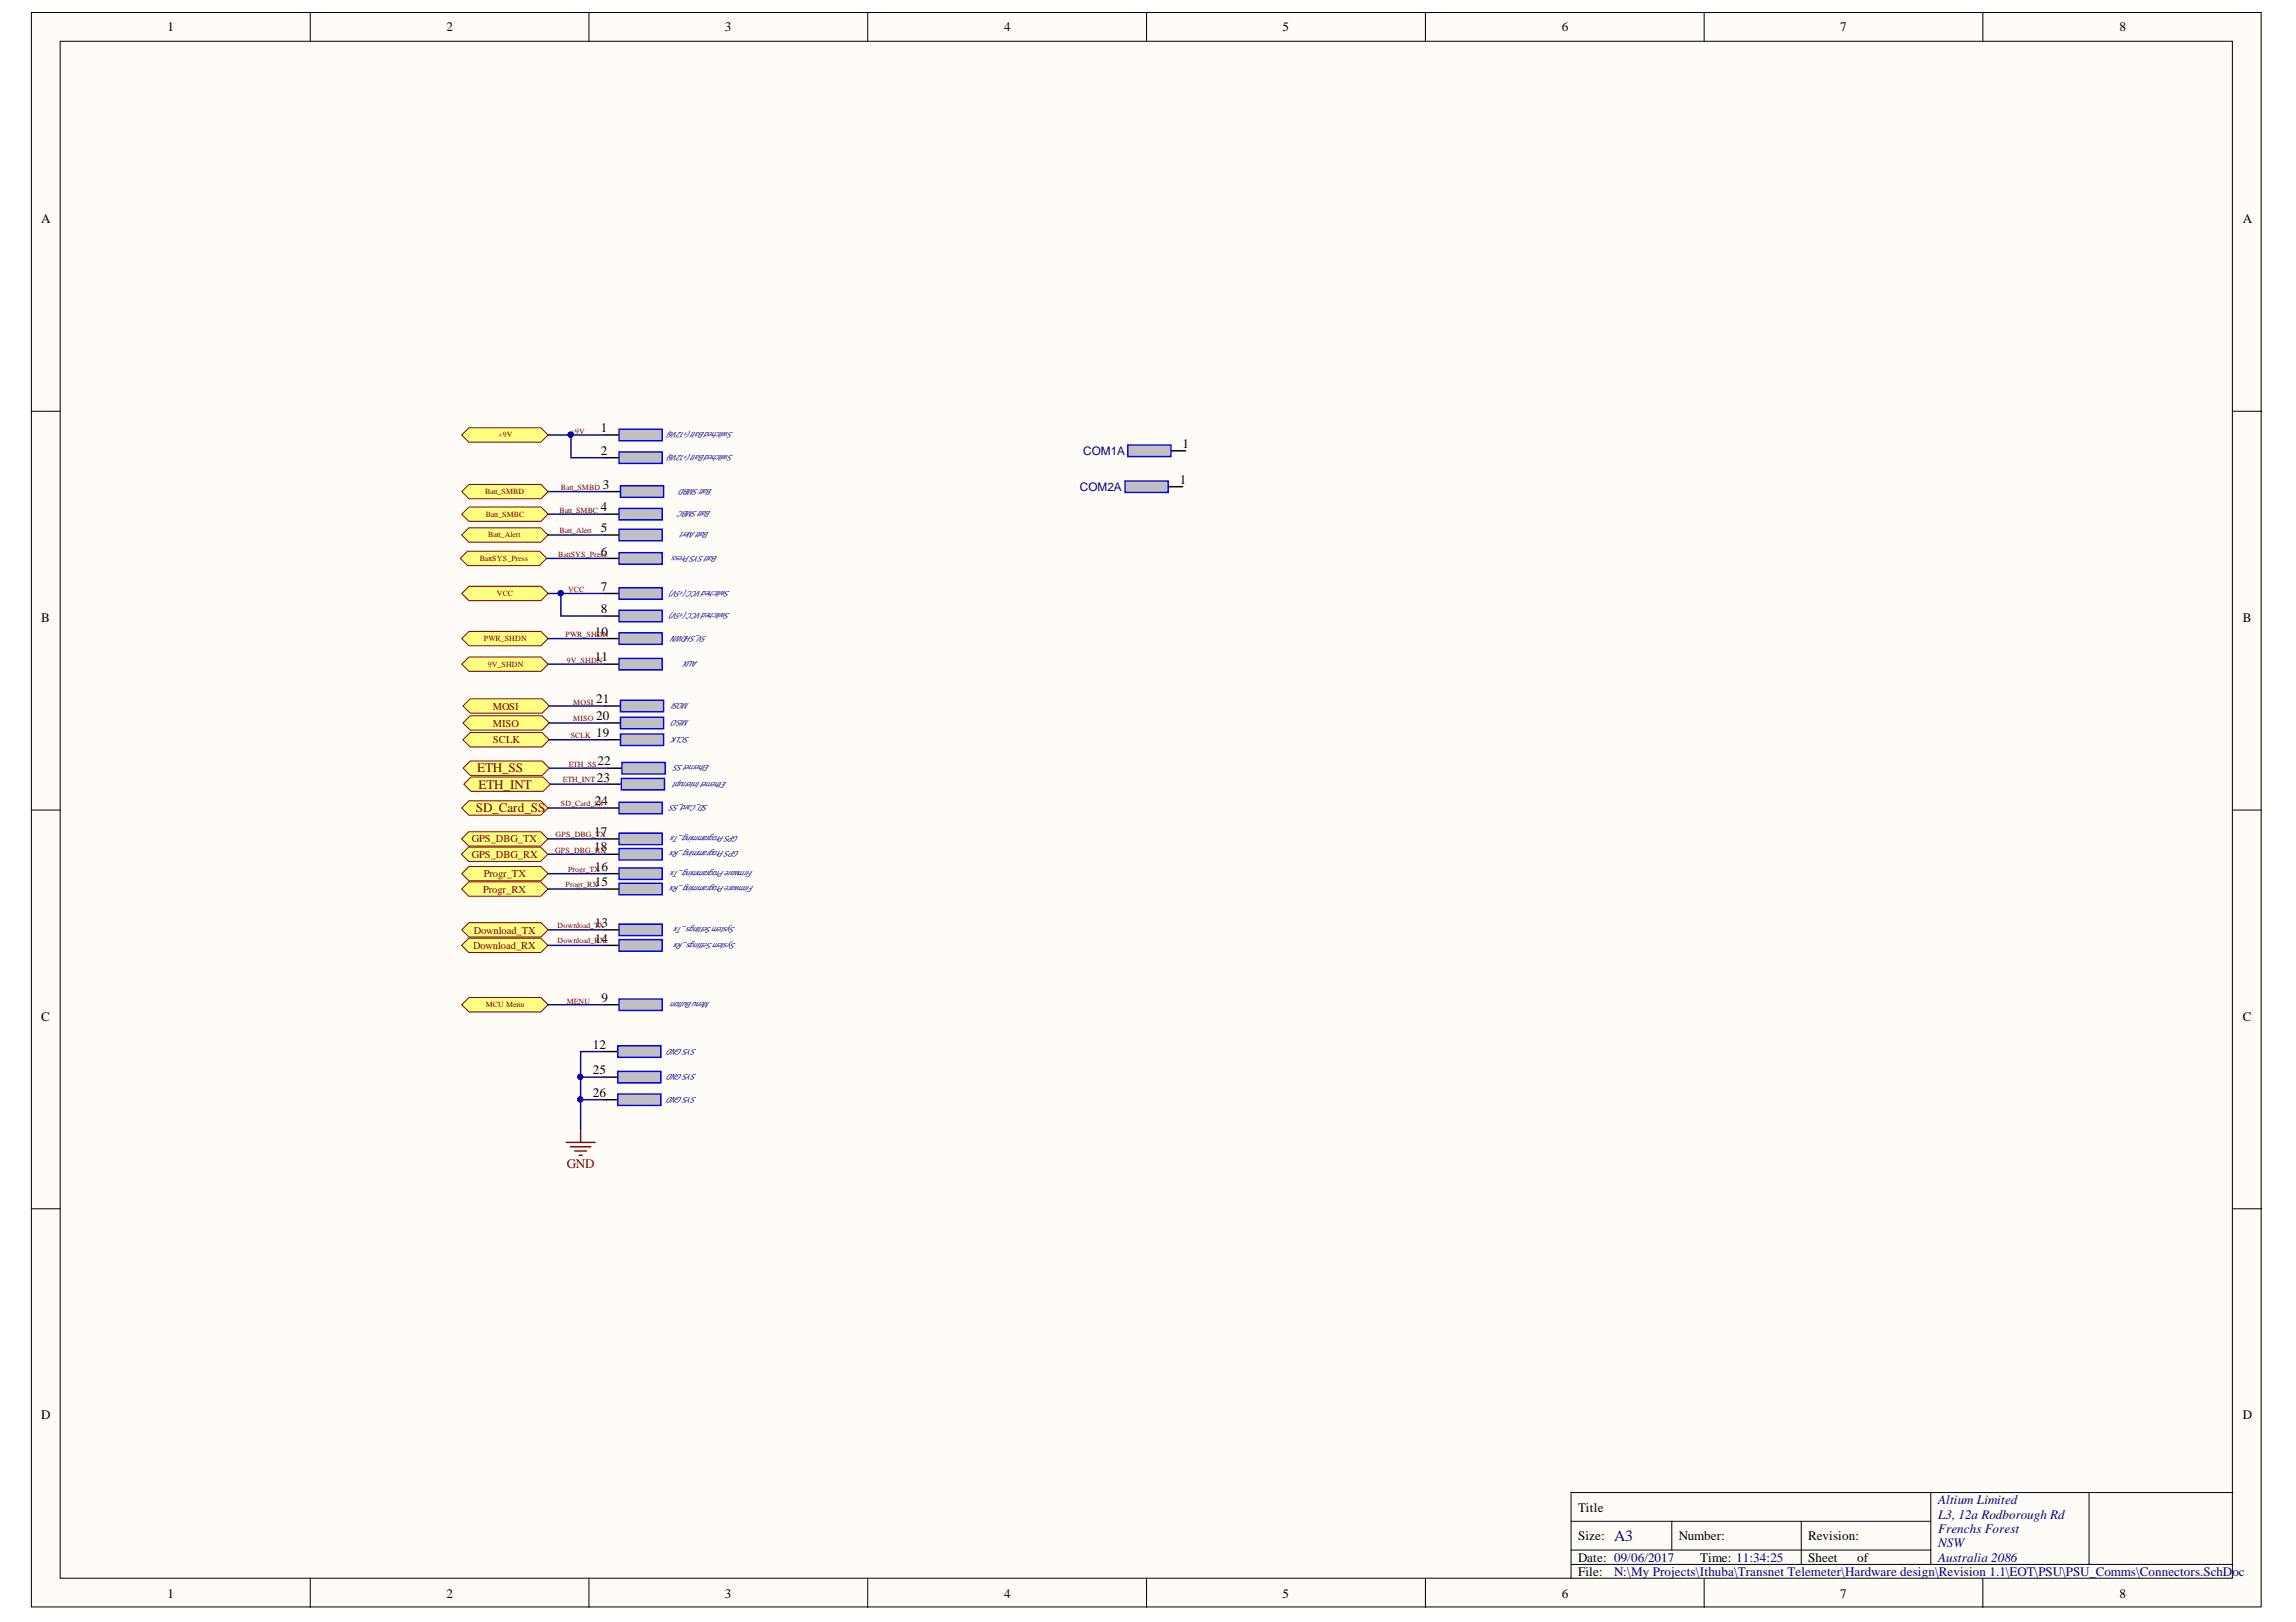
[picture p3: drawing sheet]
<svg xmlns="http://www.w3.org/2000/svg" width="297mm" height="210mm" viewBox="0 0 297 210" stroke-linecap="round" stroke-linejoin="round" font-family="sans-serif">
<defs><g id="words">
<text font-size="2" fill="#000080" x="208.8" y="199.4">A3</text>
<g font-size="1.7">
<text x="21.7" y="4.1">1</text>
<text x="57.8" y="4.1">2</text>
<text x="93.8" y="4.1">3</text>
<text x="129.9" y="4.1">4</text>
<text x="165.9" y="4.1">5</text>
<text x="202" y="4.1">6</text>
<text x="238.1" y="4.1">7</text>
<text x="274.2" y="4.1">8</text>
<text x="5.3" y="28.9">A</text>
<text x="290.2" y="28.9">A</text>
<text x="77.7" y="55.9">1</text>
<text x="77.7" y="58.9">2</text>
<text x="153" y="58">1</text>
<text x="78" y="63.3">3</text>
<text x="152.7" y="62.6">1</text>
<text x="77.7" y="66.2">4</text>
<text x="77.7" y="71.9">6</text>
<text x="77.7" y="68.9">5</text>
<text x="77.7" y="76.5">7</text>
<text x="5.3" y="80.5">B</text>
<text x="77" y="82.3">10</text>
<text x="77.7" y="79.3">8</text>
<text x="290.2" y="80.5">B</text>
<text x="77" y="85.6">11</text>
<text x="77.1" y="91">21</text>
<text x="77.1" y="93.2">20</text>
<text x="77.1" y="95.4">19</text>
<text x="77.2" y="101.1">23</text>
<text x="77.3" y="99">22</text>
<text x="77" y="104.2">24</text>
<text x="76.9" y="108.2">17</text>
<text x="76.9" y="110.2">18</text>
<text x="77" y="112.7">16</text>
<text x="77" y="114.7">15</text>
<text x="77" y="120">13</text>
<text x="77" y="122">14</text>
<text x="77.8" y="129.7">9</text>
<text x="5.3" y="132.2">C</text>
<text x="76.7" y="135.7">12</text>
<text x="290.2" y="132.2">C</text>
<text x="76.7" y="139">25</text>
<text x="76.7" y="142">26</text>
<text x="5.3" y="183.7">D</text>
<text x="290.2" y="183.7">D</text>
<text x="204.2" y="195.6">Title</text>
<text x="204.2" y="199.3">Size:</text>
<text x="204.2" y="202.1">Date: 09/06/2017</text>
<text x="204.2" y="204">File:</text>
<text x="217.2" y="199.3">Number:</text>
<text x="220" y="202.1">Time: 11:34:25</text>
<text x="233.9" y="199.3">Revision:</text>
<text x="233.9" y="202.1">Sheet</text>
<text x="240.3" y="202.1">of</text>
<text x="21.7" y="206.8">1</text>
<text x="57.8" y="206.8">2</text>
<text x="93.8" y="206.8">3</text>
<text x="129.9" y="206.8">4</text>
<text x="165.9" y="206.8">5</text>
<text x="202" y="206.8">6</text>
<text x="238.1" y="206.8">7</text>
<text x="274.2" y="206.8">8</text>
</g>
<g font-size="1.7" fill="#800000">
<text x="61.7" y="100">ETH_SS</text>
<text x="61.6" y="105.1">SD_Card_SS</text>
<text x="61.9" y="102.1">ETH_INT</text>
<text x="73.3" y="151.2">GND</text>
</g>
<g font-size="1.7" fill="#000080">
<text x="250.8" y="194.7">Altium Limited</text>
<text x="250.8" y="196.5">L3, 12a Rodborough Rd</text>
<text x="208.8" y="204">N:\My Projects\Ithuba\Transnet Telemeter\Hardware design\Revision 1.1\EOT\PSU\PSU_Comms\Connectors.SchDoc</text>
<text x="250.8" y="198.4">Frenchs Forest</text>
<text x="250.8" y="200.3">NSW</text>
<text x="250.8" y="202.1">Australia 2086</text>
</g>
<g font-size="1.5" fill="#000080">
<text x="140.1" y="58.9">COM1A</text>
<text x="139.7" y="63.5">COM2A</text>
</g>
<g font-size="1.4" fill="#800000">
<text x="63.8" y="91.8">MOSI</text>
<text x="63.8" y="94">MISO</text>
<text x="63.8" y="96.2">SCLK</text>
<text x="61.1" y="111">GPS_DBG_RX</text>
<text x="61.1" y="109">GPS_DBG_TX</text>
<text x="62.6" y="113.5">Progr_TX</text>
<text x="62.5" y="115.5">Progr_RX</text>
<text x="61.2" y="122.8">Download_RX</text>
<text x="61.3" y="120.8">Download_TX</text>
</g>
<g font-size="1" fill="#800000">
<text x="64.4" y="56.6">+9V</text>
<text x="73.8" y="56.1">+9V</text>
<text x="62.8" y="64">Batt_SMBD</text>
<text x="72.6" y="63.4">Batt_SMBD</text>
<text x="62.8" y="66.9">Batt_SMBC</text>
<text x="63.2" y="69.5">Batt_Alert</text>
<text x="72.4" y="66.3">Batt_SMBC</text>
<text x="72.4" y="69">Batt_Alert</text>
<text x="62.1" y="72.6">BattSYS_Press</text>
<text x="64.3" y="77.1">VCC</text>
<text x="72.2" y="72.1">BattSYS_Press</text>
<text x="73.5" y="76.6">VCC</text>
<text x="62.6" y="83">PWR_SHDN</text>
<text x="73.2" y="82.5">PWR_SHDN</text>
<text x="63.1" y="86.3">9V_SHDN</text>
<text x="73.3" y="85.8">9V_SHDN</text>
<text x="73.8" y="95.5">SCLK</text>
<text x="74.2" y="91.2">MOSI</text>
<text x="74.2" y="93.4">MISO</text>
<text x="72.8" y="101.2">ETH_INT</text>
<text x="73.6" y="99.2">ETH_SS</text>
<text x="72.6" y="104.4">SD_Card_SS</text>
<text x="71.8" y="110.4">GPS_DBG_RX</text>
<text x="71.9" y="108.3">GPS_DBG_TX</text>
<text x="73.5" y="112.8">Progr_TX</text>
<text x="73.2" y="114.8">Progr_RX</text>
<text x="72.1" y="120.2">Download_TX</text>
<text x="72.1" y="122.1">Download_RX</text>
<text x="62.8" y="130.4">MCU Menu</text>
<text x="73.3" y="129.9">MENU</text>
</g>
<g font-size="1" fill="#000080">
<text x="94.9" y="58.9" transform="rotate(-180 94.9 58.9)">SwitchedBatt(+12V6)</text>
<text x="94.9" y="55.9" transform="rotate(-180 94.9 55.9)">SwitchedBatt(+12V6)</text>
<text x="92.2" y="63.3" transform="rotate(-180 92.2 63.3)">Batt SMBD</text>
<text x="91.8" y="68.9" transform="rotate(-180 91.8 68.9)">Batt Alert</text>
<text x="92" y="66.2" transform="rotate(-180 92 66.2)">Batt SMBC</text>
<text x="92.9" y="71.9" transform="rotate(-180 92.9 71.9)">Batt SYS Press</text>
<text x="94.5" y="76.5" transform="rotate(-180 94.5 76.5)">SwitchedVCC(+5V)</text>
<text x="91.4" y="82.3" transform="rotate(-180 91.4 82.3)">5V_SHDWN</text>
<text x="94.5" y="79.3" transform="rotate(-180 94.5 79.3)">SwitchedVCC(+5V)</text>
<text x="90.3" y="85.6" transform="rotate(-180 90.3 85.6)">AUX</text>
<text x="89.1" y="91" transform="rotate(-180 89.1 91)">MOSI</text>
<text x="89.1" y="93.2" transform="rotate(-180 89.1 93.2)">MISO</text>
<text x="89.2" y="95.4" transform="rotate(-180 89.2 95.4)">SCLK</text>
<text x="91.8" y="99" transform="rotate(-180 91.8 99)">Ethernet SS</text>
<text x="94" y="101.1" transform="rotate(-180 94 101.1)">Ethernet Interrupt</text>
<text x="91.7" y="104.2" transform="rotate(-180 91.7 104.2)">SD_Card_SS</text>
<text x="95.6" y="108.2" transform="rotate(-180 95.6 108.2)">GPS Programming_Tx</text>
<text x="95.7" y="110.2" transform="rotate(-180 95.7 110.2)">GPS Programming _Rx</text>
<text x="97.4" y="112.7" transform="rotate(-180 97.4 112.7)">Firmware Programming_Tx</text>
<text x="95.1" y="120" transform="rotate(-180 95.1 120)">System Settings _Tx</text>
<text x="97.5" y="114.7" transform="rotate(-180 97.5 114.7)">Firmware Programming _Rx</text>
<text x="95.2" y="122" transform="rotate(-180 95.2 122)">System Settings _Rx</text>
<text x="91.8" y="129.7" transform="rotate(-180 91.8 129.7)">MenuButton</text>
<text x="90.2" y="135.7" transform="rotate(-180 90.2 135.7)">SYS GND</text>
<text x="90.2" y="139" transform="rotate(-180 90.2 139)">SYS GND</text>
<text x="90.2" y="142" transform="rotate(-180 90.2 142)">SYS GND</text>
</g>
</g></defs>
<g fill="#fffcf8" stroke="#000" stroke-width=".13">
<path d="M4.1 1.6h288.4v206.4h-288.4z"/>
<path d="M7.8 5.3h281v198.9h-281z"/>
</g>
<g fill="none" stroke="#000" stroke-width=".13">
<path d="M40.1 1.6v3.7M76.2 1.6v3.7M112.3 1.6v3.7M148.3 1.6v3.7M184.4 1.6v3.7M220.5 1.6v3.7M256.5 1.6v3.7M4.1 53.2h3.7M288.9 53.2h3.7M4.1 104.8h3.7M288.9 104.8h3.7M4.1 156.4h3.7"/>
<path d="M288.9 156.4h3.7M203.2 196.9h46.6M216.3 196.9v3.7M233 196.9v5.6M249.8 193.2v9.3M270.3 193.2h-67.1v11.1M288.9 193.2h-18.6v9.3M40.1 204.3v3.7M76.2 204.3v3.7M112.3 204.3v3.7M148.3 204.3v3.7M184.4 204.3v3.7"/>
<path d="M203.2 202.5h85.7M203.2 200.6h46.6M220.5 204.3v3.7M256.5 204.3v3.7"/>
</g>
<path d="M78.2 56.3h1.9" fill="none" stroke="#000" stroke-width=".19"/>
<path d="M80.1 55.5h5.6v1.5h-5.6z" fill-rule="evenodd" fill="#c0c0c0"/>
<path d="M80.1 55.5h5.6v1.5h-5.6z" fill="none" stroke="#00f" stroke-width=".19"/>
<path d="M78.2 59.2h1.9" fill="none" stroke="#000" stroke-width=".19"/>
<path d="M80.1 58.5h5.6v1.5h-5.6z" fill-rule="evenodd" fill="#c0c0c0"/>
<path d="M80.1 58.5h5.6v1.5h-5.6z" fill="none" stroke="#00f" stroke-width=".19"/>
<path d="M78.1 139.4h1.8" fill="none" stroke="#000" stroke-width=".19"/>
<path d="M79.9 138.6h5.6v1.5h-5.6z" fill-rule="evenodd" fill="#c0c0c0"/>
<path d="M79.9 138.6h5.6v1.5h-5.6z" fill="none" stroke="#00f" stroke-width=".19"/>
<path d="M78.1 142.3h1.8" fill="none" stroke="#000" stroke-width=".19"/>
<path d="M79.9 141.6h5.6v1.5h-5.6z" fill-rule="evenodd" fill="#c0c0c0"/>
<path d="M79.9 141.6h5.6v1.5h-5.6z" fill="none" stroke="#00f" stroke-width=".19"/>
<path d="M78.2 76.8h1.9" fill="none" stroke="#000" stroke-width=".19"/>
<path d="M80.1 76.1h5.6v1.4h-5.6z" fill-rule="evenodd" fill="#c0c0c0"/>
<path d="M80.1 76.1h5.6v1.4h-5.6z" fill="none" stroke="#00f" stroke-width=".19"/>
<path d="M78.2 79.7h1.9" fill="none" stroke="#000" stroke-width=".19"/>
<path d="M80.1 79h5.6v1.5h-5.6z" fill-rule="evenodd" fill="#c0c0c0"/>
<path d="M80.1 79h5.6v1.5h-5.6z" fill="none" stroke="#00f" stroke-width=".19"/>
<path d="M78.4 91.4h1.9" fill="none" stroke="#000" stroke-width=".19"/>
<path d="M80.3 90.6h5.6v1.5h-5.6z" fill-rule="evenodd" fill="#c0c0c0"/>
<path d="M80.3 90.6h5.6v1.5h-5.6z" fill="none" stroke="#00f" stroke-width=".19"/>
<path d="M78.4 93.6h1.9" fill="none" stroke="#000" stroke-width=".19"/>
<path d="M80.3 92.8h5.6v1.5h-5.6z" fill-rule="evenodd" fill="#c0c0c0"/>
<path d="M80.3 92.8h5.6v1.5h-5.6z" fill="none" stroke="#00f" stroke-width=".19"/>
<path d="M78.4 95.7h1.9" fill="none" stroke="#000" stroke-width=".19"/>
<path d="M80.3 95h5.6v1.5h-5.6z" fill-rule="evenodd" fill="#c0c0c0"/>
<path d="M80.3 95h5.6v1.5h-5.6z" fill="none" stroke="#00f" stroke-width=".19"/>
<path d="M78.6 99.4h1.9" fill="none" stroke="#000" stroke-width=".19"/>
<path d="M80.5 98.7h5.5v1.5h-5.5z" fill-rule="evenodd" fill="#c0c0c0"/>
<path d="M80.5 98.7h5.5v1.5h-5.5z" fill="none" stroke="#00f" stroke-width=".19"/>
<path d="M78.4 63.6h1.9" fill="none" stroke="#000" stroke-width=".19"/>
<path d="M80.3 62.9h5.6v1.5h-5.6z" fill-rule="evenodd" fill="#c0c0c0"/>
<path d="M80.3 62.9h5.6v1.5h-5.6z" fill="none" stroke="#00f" stroke-width=".19"/>
<path d="M78.2 66.5h1.9" fill="none" stroke="#000" stroke-width=".19"/>
<path d="M80.1 65.8h5.6v1.5h-5.6z" fill-rule="evenodd" fill="#c0c0c0"/>
<path d="M80.1 65.8h5.6v1.5h-5.6z" fill="none" stroke="#00f" stroke-width=".19"/>
<path d="M78.2 72.3h1.9" fill="none" stroke="#000" stroke-width=".19"/>
<path d="M80.1 71.5h5.6v1.5h-5.6z" fill-rule="evenodd" fill="#c0c0c0"/>
<path d="M80.1 71.5h5.6v1.5h-5.6z" fill="none" stroke="#00f" stroke-width=".19"/>
<path d="M78.2 69.2h1.9" fill="none" stroke="#000" stroke-width=".19"/>
<path d="M80.1 68.5h5.6v1.5h-5.6z" fill-rule="evenodd" fill="#c0c0c0"/>
<path d="M80.1 68.5h5.6v1.5h-5.6z" fill="none" stroke="#00f" stroke-width=".19"/>
<path d="M78.2 113.1h1.9" fill="none" stroke="#000" stroke-width=".19"/>
<path d="M80.1 112.3h5.6v1.5h-5.6z" fill-rule="evenodd" fill="#c0c0c0"/>
<path d="M80.1 112.3h5.6v1.5h-5.6z" fill="none" stroke="#00f" stroke-width=".19"/>
<path d="M78.2 115.1h1.9" fill="none" stroke="#000" stroke-width=".19"/>
<path d="M80.1 114.3h5.6v1.5h-5.6z" fill-rule="evenodd" fill="#c0c0c0"/>
<path d="M80.1 114.3h5.6v1.5h-5.6z" fill="none" stroke="#00f" stroke-width=".19"/>
<g fill="#ffff80" stroke="#800000" stroke-width=".13">
<path d="M59.7 113.1l1-1h9.3l.9 1-.9 .9h-9.3z" fill-rule="evenodd"/>
<path d="M59.7 115.1l1-1h9.3l.9 1-.9 .9h-9.3z" fill-rule="evenodd"/>
</g>
<path d="M73.3 147.8h3.7M73.8 148.4h2.6M74.4 149h1.5M74.9 149.5h.4M75.1 146v1.8" fill="none" stroke="#800000" stroke-width=".19"/>
<path d="M78.2 108.6h1.9" fill="none" stroke="#000" stroke-width=".19"/>
<path d="M80.1 107.8h5.6v1.5h-5.6z" fill-rule="evenodd" fill="#c0c0c0"/>
<path d="M80.1 107.8h5.6v1.5h-5.6z" fill="none" stroke="#00f" stroke-width=".19"/>
<path d="M78.2 110.6h1.9" fill="none" stroke="#000" stroke-width=".19"/>
<path d="M80.1 109.8h5.6v1.5h-5.6z" fill-rule="evenodd" fill="#c0c0c0"/>
<path d="M80.1 109.8h5.6v1.5h-5.6z" fill="none" stroke="#00f" stroke-width=".19"/>
<g fill="#ffff80" stroke="#800000" stroke-width=".13">
<path d="M59.7 110.6l.9-1h9.3l1 1-1 .9h-9.3z" fill-rule="evenodd"/>
<path d="M59.7 108.6l1-1h9.3l.9 1-.9 .9h-9.3z" fill-rule="evenodd"/>
</g>
<path d="M78.2 120.3h1.9" fill="none" stroke="#000" stroke-width=".19"/>
<path d="M80.1 119.6h5.6v1.5h-5.6z" fill-rule="evenodd" fill="#c0c0c0"/>
<path d="M80.1 119.6h5.6v1.5h-5.6z" fill="none" stroke="#00f" stroke-width=".19"/>
<path d="M78.2 122.3h1.9" fill="none" stroke="#000" stroke-width=".19"/>
<path d="M80.1 121.6h5.6v1.5h-5.6z" fill-rule="evenodd" fill="#c0c0c0"/>
<path d="M80.1 121.6h5.6v1.5h-5.6z" fill="none" stroke="#00f" stroke-width=".19"/>
<g fill="#ffff80" stroke="#800000" stroke-width=".13">
<path d="M59.7 122.3l1-.9h9.3l.9 .9-.9 1h-9.3z" fill-rule="evenodd"/>
<path d="M59.7 120.3l1-.9h9.3l.9 .9-.9 1h-9.3z" fill-rule="evenodd"/>
</g>
<path d="M78.2 82.6h1.9" fill="none" stroke="#000" stroke-width=".19"/>
<path d="M80.1 81.9h5.6v1.5h-5.6z" fill-rule="evenodd" fill="#c0c0c0"/>
<path d="M80.1 81.9h5.6v1.5h-5.6z" fill="none" stroke="#00f" stroke-width=".19"/>
<path d="M78.1 136.1h1.8" fill="none" stroke="#000" stroke-width=".19"/>
<path d="M79.9 135.3h5.6v1.5h-5.6z" fill-rule="evenodd" fill="#c0c0c0"/>
<path d="M79.9 135.3h5.6v1.5h-5.6z" fill="none" stroke="#00f" stroke-width=".19"/>
<path d="M78.2 130h1.9" fill="none" stroke="#000" stroke-width=".19"/>
<path d="M80.1 129.3h5.6v1.5h-5.6z" fill-rule="evenodd" fill="#c0c0c0"/>
<path d="M80.1 129.3h5.6v1.5h-5.6z" fill="none" stroke="#00f" stroke-width=".19"/>
<path d="M78.2 104.6h1.9" fill="none" stroke="#000" stroke-width=".19"/>
<path d="M80.1 103.8h5.6v1.5h-5.6z" fill-rule="evenodd" fill="#c0c0c0"/>
<path d="M80.1 103.8h5.6v1.5h-5.6z" fill="none" stroke="#00f" stroke-width=".19"/>
<g fill="#ffff80" stroke="#800000" stroke-width=".13">
<path d="M59.9 91.4l.9-1h9.3l1 1-1 .9h-9.3z" fill-rule="evenodd"/>
<path d="M59.9 93.6l.9-1h9.3l1 1-1 .9h-9.3z" fill-rule="evenodd"/>
<path d="M59.9 95.7l.9-.9h9.3l1 .9-1 1h-9.3z" fill-rule="evenodd"/>
</g>
<path d="M151.5 58.3h1.9" fill="none" stroke="#000" stroke-width=".19"/>
<path d="M145.9 57.6h5.6v1.5h-5.6z" fill-rule="evenodd" fill="#c0c0c0"/>
<path d="M145.9 57.6h5.6v1.5h-5.6z" fill="none" stroke="#00f" stroke-width=".19"/>
<path d="M151.1 63h1.9" fill="none" stroke="#000" stroke-width=".19"/>
<path d="M145.5 62.2h5.6v1.5h-5.6z" fill-rule="evenodd" fill="#c0c0c0"/>
<path d="M145.5 62.2h5.6v1.5h-5.6z" fill="none" stroke="#00f" stroke-width=".19"/>
<g fill="#ffff80" stroke="#800000" stroke-width=".13">
<path d="M59.9 99.4l.9-.9h9.3l1 .9-1 .9h-9.3z" fill-rule="evenodd"/>
<path d="M59.7 104.6l1-1h9.3l.9 1-.9 .9h-9.3z" fill-rule="evenodd"/>
<path d="M59.7 56.3l1-.9h9.3l.9 .9-.9 .9h-9.3z" fill-rule="evenodd"/>
<path d="M59.7 63.6l1-.9h9.3l.9 .9-.9 .9h-9.3z" fill-rule="evenodd"/>
<path d="M59.7 66.5l1-.9h9.3l.9 .9-.9 1h-9.3z" fill-rule="evenodd"/>
<path d="M59.6 72.3l.9-1h9.3l.9 1-.9 .9h-9.3z" fill-rule="evenodd"/>
<path d="M59.7 69.2l1-.9h9.3l.9 .9-.9 1h-9.3z" fill-rule="evenodd"/>
<path d="M59.7 76.8l1-.9h9.3l.9 .9-.9 .9h-9.3z" fill-rule="evenodd"/>
<path d="M59.7 82.6l1-.9h9.3l.9 .9-.9 1h-9.3z" fill-rule="evenodd"/>
<path d="M59.7 130l1-.9h9.3l.9 .9-.9 1h-9.3z" fill-rule="evenodd"/>
</g>
<circle cx="73.8" cy="56.3" r=".33" fill="#000080" stroke="#000080" stroke-width=".13"/>
<path d="M78.2 86h1.9" fill="none" stroke="#000" stroke-width=".19"/>
<path d="M80.1 85.2h5.6v1.5h-5.6z" fill-rule="evenodd" fill="#c0c0c0"/>
<path d="M80.1 85.2h5.6v1.5h-5.6z" fill="none" stroke="#00f" stroke-width=".19"/>
<path d="M59.7 86l1-1h9.3l.9 1-.9 .9h-9.3z" fill-rule="evenodd" fill="#ffff80" stroke="#800000" stroke-width=".13"/>
<path d="M78.5 101.5h1.9" fill="none" stroke="#000" stroke-width=".19"/>
<path d="M80.4 100.7h5.6v1.5h-5.6z" fill-rule="evenodd" fill="#c0c0c0"/>
<path d="M80.4 100.7h5.6v1.5h-5.6z" fill="none" stroke="#00f" stroke-width=".19"/>
<path d="M60 101.5l.9-1h9.4l.9 1-.9 .9h-9.4z" fill-rule="evenodd" fill="#ffff80" stroke="#800000" stroke-width=".13"/>
<g fill="none" stroke="#000080" stroke-width=".19">
<path d="M70.9 56.3h7.3M73.9 56.3v2.9h4.3M70.7 72.3h7.5M70.9 76.8h7.3M70.9 63.6h7.5M70.9 66.5h7.3M70.9 69.2h7.3M72.6 76.8v2.9h5.6M70.9 82.6h7.3M70.9 86h7.3M71.1 91.4h7.3M71.1 93.6h7.3"/>
<path d="M71.1 95.7h7.3M71.1 99.4h7.5M70.9 110.6h7.3M70.9 115.1h7.3M70.9 108.6h7.3M70.9 104.6h7.3M70.9 113.1h7.3M71.2 101.5h7.3M70.9 122.3h7.3M70.9 120.3h7.3M70.9 130h7.3M75.1 139.4h3"/>
<path d="M78.1 136.1h-3v9.9M75.1 142.3h3"/>
</g>
<g fill="#000080" stroke="#000080" stroke-width=".13">
<circle cx="75.1" cy="142.3" r=".33"/>
<circle cx="75.1" cy="139.4" r=".33"/>
<circle cx="73.8" cy="56.3" r=".33"/>
<circle cx="72.5" cy="76.8" r=".33"/>
</g>
<use href="#words"/>
</svg>
